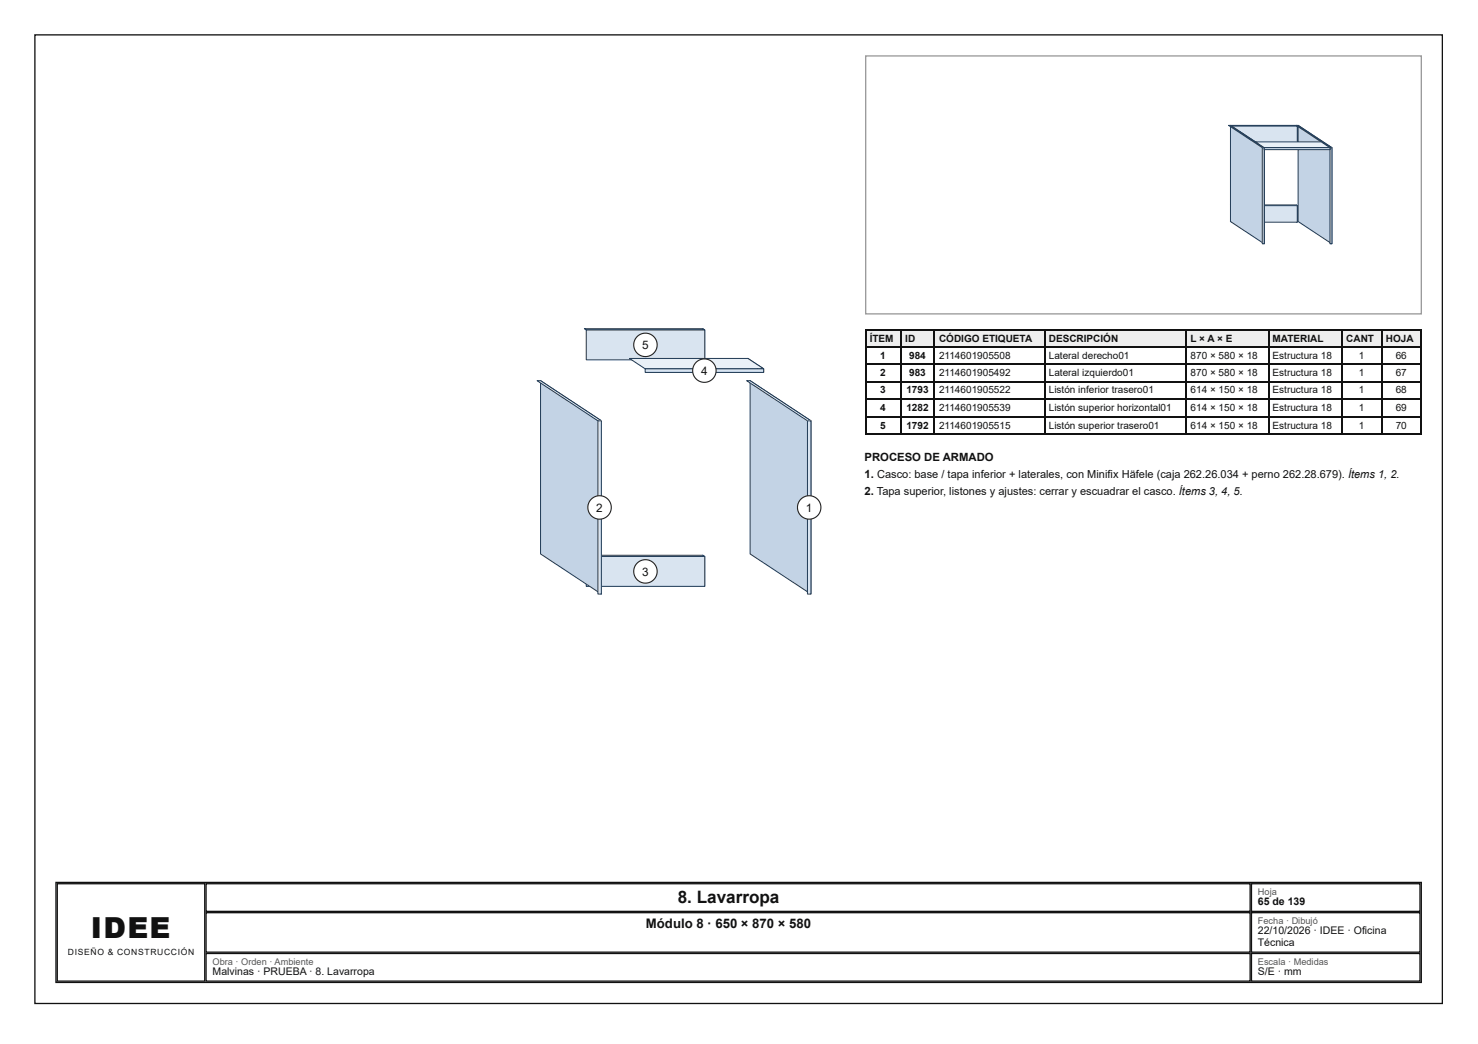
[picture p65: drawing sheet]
<svg xmlns="http://www.w3.org/2000/svg" width="297mm" height="210mm" viewBox="0 0 297 210" stroke-linecap="round" stroke-linejoin="round" font-family="sans-serif">
<defs><g id="words">
<text font-size="5.8" fill="#111" x="18.3" y="188.6">IDEE</text>
<text font-size="3.4" fill="#111" x="136.2" y="181.5">8. Lavarropa</text>
<text font-size="2.6" fill="#111" x="129.8" y="186.5">Módulo 8 · 650 × 870 × 580</text>
<g font-size="2.4" fill="#111">
<text x="129" y="70.2">5</text>
<text x="140.9" y="75.4">4</text>
<text x="119.8" y="102.9">2</text>
<text x="162" y="102.9">1</text>
<text x="129" y="115.7">3</text>
</g>
<g font-size="2.3" fill="#111">
<text x="173.7" y="92.6">PROCESO DE ARMADO</text>
<text x="173.7" y="96">1. Casco: base / tapa inferior + laterales, con Minifix Häfele (caja 262.26.034 + perno 262.28.679). Ítems 1, 2.</text>
<text x="173.7" y="99.5">2. Tapa superior, listones y ajustes: cerrar y escuadrar el casco. Ítems 3, 4, 5.</text>
</g>
<g font-size="2.1" fill="#111">
<text x="252.8" y="182">65 de 139</text>
<text x="252.8" y="187.9">22/10/2026 · IDEE · Oficina</text>
<text x="252.8" y="190.2">Técnica</text>
<text x="42.7" y="196.1">Malvinas · PRUEBA · 8. Lavarropa</text>
<text x="252.8" y="196.1">S/E · mm</text>
</g>
<g font-size="2" fill="#111">
<text x="174.8" y="68.8">ÍTEM</text>
<text x="181.9" y="68.8">ID</text>
<text x="188.7" y="68.8">CÓDIGO ETIQUETA</text>
<text x="210.8" y="68.8">DESCRIPCIÓN</text>
<text x="239.2" y="68.8">L × A × E</text>
<text x="255.7" y="68.8">MATERIAL</text>
<text x="270.5" y="68.8">CANT</text>
<text x="278.5" y="68.8">HOJA</text>
<text x="176.9" y="72.2">1</text>
<text x="176.9" y="75.7">2</text>
<text x="182.7" y="72.2">984</text>
<text x="182.7" y="75.7">983</text>
<text x="188.7" y="72.2">2114601905508</text>
<text x="188.7" y="75.7">2114601905492</text>
<text x="210.8" y="72.2">Lateral derecho01</text>
<text x="210.8" y="75.7">Lateral izquierdo01</text>
<text x="239.2" y="72.2">870 × 580 × 18</text>
<text x="239.2" y="75.7">870 × 580 × 18</text>
<text x="255.7" y="72.2">Estructura 18</text>
<text x="255.7" y="75.7">Estructura 18</text>
<text x="273" y="72.2">1</text>
<text x="273" y="75.7">1</text>
<text x="280.5" y="72.2">66</text>
<text x="280.5" y="75.7">67</text>
<text x="176.9" y="79.1">3</text>
<text x="176.9" y="82.5">4</text>
<text x="182.1" y="79.1">1793</text>
<text x="182.1" y="82.5">1282</text>
<text x="188.7" y="79.1">2114601905522</text>
<text x="188.7" y="82.5">2114601905539</text>
<text x="210.8" y="79.1">Listón inferior trasero01</text>
<text x="210.8" y="82.5">Listón superior horizontal01</text>
<text x="239.2" y="79.1">614 × 150 × 18</text>
<text x="239.2" y="82.5">614 × 150 × 18</text>
<text x="255.7" y="79.1">Estructura 18</text>
<text x="255.7" y="82.5">Estructura 18</text>
<text x="273" y="79.1">1</text>
<text x="273" y="82.5">1</text>
<text x="280.5" y="79.1">68</text>
<text x="280.5" y="82.5">69</text>
<text x="176.9" y="86.3">5</text>
<text x="182.1" y="86.3">1792</text>
<text x="188.7" y="86.3">2114601905515</text>
<text x="210.8" y="86.3">Listón superior trasero01</text>
<text x="239.2" y="86.3">614 × 150 × 18</text>
<text x="255.7" y="86.3">Estructura 18</text>
<text x="273" y="86.3">1</text>
<text x="280.5" y="86.3">70</text>
</g>
<g font-size="1.9" fill="#555">
<text x="252.8" y="179.9">Hoja</text>
<text x="252.8" y="185.7">Fecha · Dibujó</text>
<text x="42.7" y="193.9">Obra · Orden · Ambiente</text>
<text x="252.8" y="193.9">Escala · Medidas</text>
</g>
<text font-size="1.7" fill="#111" x="13.6" y="192.1">DISEÑO &amp; CONSTRUCCIÓN</text>
</g></defs>
<path d="M7 7h282.9v194.7h-282.9z" fill="none" stroke="#111" stroke-width=".26"/>
<path d="M141.4 111.6v6.3" fill="none" stroke="#c3d3e5" stroke-width=".38"/>
<path d="M117.4 111.6h23.8l.4 .3h-23.8zM141.2 111.6l.4 .3v6l-.4-.3z" fill="none" stroke="#1f3a56" stroke-width=".2"/>
<path d="M117.4 111.8h24.2" fill="none" stroke="#e9f0f7" stroke-width=".25"/>
<path d="M117.8 111.9h23.8v6h-23.8z" fill="#d9e4f0"/>
<path d="M117.4 66.1h23.8l.4 .2h-23.8zM141.2 66.1l.4 .2v6l-.4-.2zM117.8 111.9h23.8v6h-23.8z" fill="none" stroke="#1f3a56" stroke-width=".2"/>
<path d="M141.4 66.1v6.2" fill="none" stroke="#c3d3e5" stroke-width=".38"/>
<path d="M117.4 66.2h24.2" fill="none" stroke="#e9f0f7" stroke-width=".25"/>
<path d="M117.8 66.3h23.8v6h-23.8z" fill="#d9e4f0"/>
<path d="M117.8 66.3h23.8v6h-23.8z" fill="none" stroke="#1f3a56" stroke-width=".2"/>
<path d="M108.6 76.5l12.2 8.1v34.8l-12.2-8z" fill="#c3d3e5"/>
<path d="M108.6 76.5l12.2 8.1v34.8l-12.2-8z" fill="none" stroke="#1f3a56" stroke-width=".2"/>
<path d="M107.9 76.5h.7l12.2 8.1h-.6z" fill="#e9f0f7"/>
<path d="M107.9 76.5h.7l12.2 8.1h-.6z" fill="none" stroke="#1f3a56" stroke-width=".2"/>
<path d="M120.2 84.6h.6v34.8h-.6z" fill="#d9e4f0"/>
<path d="M120.2 84.6h.6v34.8h-.6z" fill="none" stroke="#1f3a56" stroke-width=".2"/>
<path d="M150.7 76.5l12.3 8.1v34.8l-12.3-8z" fill="#c3d3e5"/>
<path d="M150.7 76.5l12.3 8.1v34.8l-12.3-8z" fill="none" stroke="#1f3a56" stroke-width=".2"/>
<path d="M150 76.5h.7l12.3 8.1h-.7z" fill="#e9f0f7"/>
<path d="M150 76.5h.7l12.3 8.1h-.7z" fill="none" stroke="#1f3a56" stroke-width=".2"/>
<path d="M162.3 84.6h.7v34.8h-.7z" fill="#d9e4f0"/>
<path d="M162.3 84.6h.7v34.8h-.7z" fill="none" stroke="#1f3a56" stroke-width=".2"/>
<path d="M150.3 72.1l3.2 2v.8l-3.2-2.1z" fill="#c3d3e5"/>
<path d="M150.3 72.1l3.2 2v.8l-3.2-2.1z" fill="none" stroke="#1f3a56" stroke-width=".2"/>
<path d="M126.5 72.1h23.8l3.2 2h-23.8z" fill="#e9f0f7"/>
<path d="M126.5 72.1h23.8l3.2 2h-23.8z" fill="none" stroke="#1f3a56" stroke-width=".2"/>
<path d="M129.7 74.1h23.8v.8h-23.8z" fill="#d9e4f0"/>
<path d="M129.7 74.1h23.8v.8h-23.8z" fill="none" stroke="#1f3a56" stroke-width=".2"/>
<circle cx="141.5" cy="74.5" r=".4" fill="#222"/>
<circle cx="141.5" cy="74.5" r="2.35" fill="#fff"/>
<circle cx="141.5" cy="74.5" r="2.35" fill="none" stroke="#222" stroke-width=".22"/>
<circle cx="129.7" cy="69.3" r=".4" fill="#222"/>
<circle cx="129.7" cy="69.3" r="2.35" fill="#fff"/>
<circle cx="129.7" cy="69.3" r="2.35" fill="none" stroke="#222" stroke-width=".22"/>
<circle cx="120.5" cy="102" r=".4" fill="#222"/>
<circle cx="120.5" cy="102" r="2.35" fill="#fff"/>
<circle cx="120.5" cy="102" r="2.35" fill="none" stroke="#222" stroke-width=".22"/>
<circle cx="162.6" cy="102" r=".4" fill="#222"/>
<circle cx="162.6" cy="102" r="2.35" fill="#fff"/>
<circle cx="162.6" cy="102" r="2.35" fill="none" stroke="#222" stroke-width=".22"/>
<circle cx="129.7" cy="114.9" r=".4" fill="#222"/>
<circle cx="129.7" cy="114.9" r="2.35" fill="#fff"/>
<circle cx="129.7" cy="114.9" r="2.35" fill="none" stroke="#222" stroke-width=".22"/>
<path d="M174 11.2h111.6v51.9h-111.6z" fill="none" stroke="#999" stroke-width=".26"/>
<path d="M260.6 41.2v3.5" fill="none" stroke="#c3d3e5" stroke-width=".21"/>
<path d="M247.3 41.2h13.2l.2 .1h-13.2zM260.5 41.2l.2 .1v3.4l-.2-.2z" fill="none" stroke="#1f3a56" stroke-width=".2"/>
<path d="M247.3 41.3h13.4" fill="none" stroke="#e9f0f7" stroke-width=".2"/>
<path d="M247.5 41.3h13.2v3.4h-13.2z" fill="#d9e4f0"/>
<path d="M247.3 25.2h13.2l.2 .1h-13.2zM260.5 25.2l.2 .1v3.4l-.2-.2zM247.5 41.3h13.2v3.4h-13.2z" fill="none" stroke="#1f3a56" stroke-width=".2"/>
<path d="M260.6 25.2v3.5" fill="none" stroke="#c3d3e5" stroke-width=".21"/>
<path d="M247.3 25.3h13.4" fill="none" stroke="#e9f0f7" stroke-width=".2"/>
<path d="M247.5 25.3h13.2v3.4h-13.2z" fill="#d9e4f0"/>
<path d="M247.5 25.3h13.2v3.4h-13.2z" fill="none" stroke="#1f3a56" stroke-width=".2"/>
<path d="M247.3 25.2l6.8 4.5v19.3l-6.8-4.5z" fill="#c3d3e5"/>
<path d="M247.3 25.2l6.8 4.5v19.3l-6.8-4.5z" fill="none" stroke="#1f3a56" stroke-width=".2"/>
<path d="M246.9 25.2h.4l6.8 4.5h-.4z" fill="#e9f0f7"/>
<path d="M246.9 25.2h.4l6.8 4.5h-.4zM253.7 29.7h.4v19.3h-.4z" fill="none" stroke="#1f3a56" stroke-width=".2"/>
<path d="M253.9 29.7v19.3" fill="none" stroke="#d9e4f0" stroke-width=".39"/>
<path d="M260.9 25.2l6.7 4.5v19.3l-6.7-4.5z" fill="#c3d3e5"/>
<path d="M260.9 25.2l6.7 4.5v19.3l-6.7-4.5z" fill="none" stroke="#1f3a56" stroke-width=".2"/>
<path d="M260.5 25.2h.4l6.7 4.5h-.3z" fill="#e9f0f7"/>
<path d="M260.5 25.2h.4l6.7 4.5h-.3zM267.3 29.7h.3v19.3h-.3z" fill="none" stroke="#1f3a56" stroke-width=".2"/>
<path d="M267.5 29.7v19.3" fill="none" stroke="#d9e4f0" stroke-width=".39"/>
<path d="M265.5 28.5l1.8 1.2v.4l-1.8-1.2z" fill="#c3d3e5"/>
<path d="M265.5 28.5l1.8 1.2v.4l-1.8-1.2z" fill="none" stroke="#1f3a56" stroke-width=".2"/>
<path d="M252.3 28.5h13.2l1.8 1.2h-13.2z" fill="#e9f0f7"/>
<path d="M252.3 28.5h13.2l1.8 1.2h-13.2zM254.1 29.7h13.2v.4h-13.2z" fill="none" stroke="#1f3a56" stroke-width=".2"/>
<path d="M254.1 29.9h13.2" fill="none" stroke="#d9e4f0" stroke-width=".4"/>
<g fill="#eee">
<path d="M173.8 66.1h7.2v3.7h-7.2z"/>
<path d="M181 66.1h6.9v3.7h-6.9z"/>
<path d="M187.9 66.1h21.9v3.7h-21.9z"/>
<path d="M209.8 66.1h28.6v3.7h-28.6z"/>
<path d="M238.4 66.1h16.4v3.7h-16.4z"/>
<path d="M254.8 66.1h14.8v3.7h-14.8z"/>
<path d="M269.6 66.1h7.9v3.7h-7.9z"/>
<path d="M277.5 66.1h8v3.7h-8z"/>
</g>
<g fill="none" stroke="#111" stroke-width=".26">
<path d="M173.8 66.3h111.9M173.8 69.7h111.9M173.8 73.2h111.9M173.8 76.9h111.9M174 66.1v21.2M181.1 66.1v21.2M187.7 66.1v21.2M209.9 66.1v21.2M238.3 66.1v21.2M254.9 66.1v21.2M269.7 66.1v21.2M277.7 66.1v21.2"/>
<path d="M285.6 66.1v21.2M173.8 80.3h111.9M173.8 83.7h111.9M173.8 87.2h111.9M11.2 177.4h274.4v20.1h-274.4zM11.5 177.7h29.6v19.5h-29.6zM41.4 177.7h209.8v5.5h-209.8zM251.5 177.7h33.9v5.5h-33.9zM41.4 183.5h209.8v7.9h-209.8zM41.4 191.7h209.8v5.5h-209.8zM251.5 183.5h33.9v7.9h-33.9zM251.5 191.7h33.9v5.5h-33.9z"/>
</g>
<use href="#words"/>
</svg>
